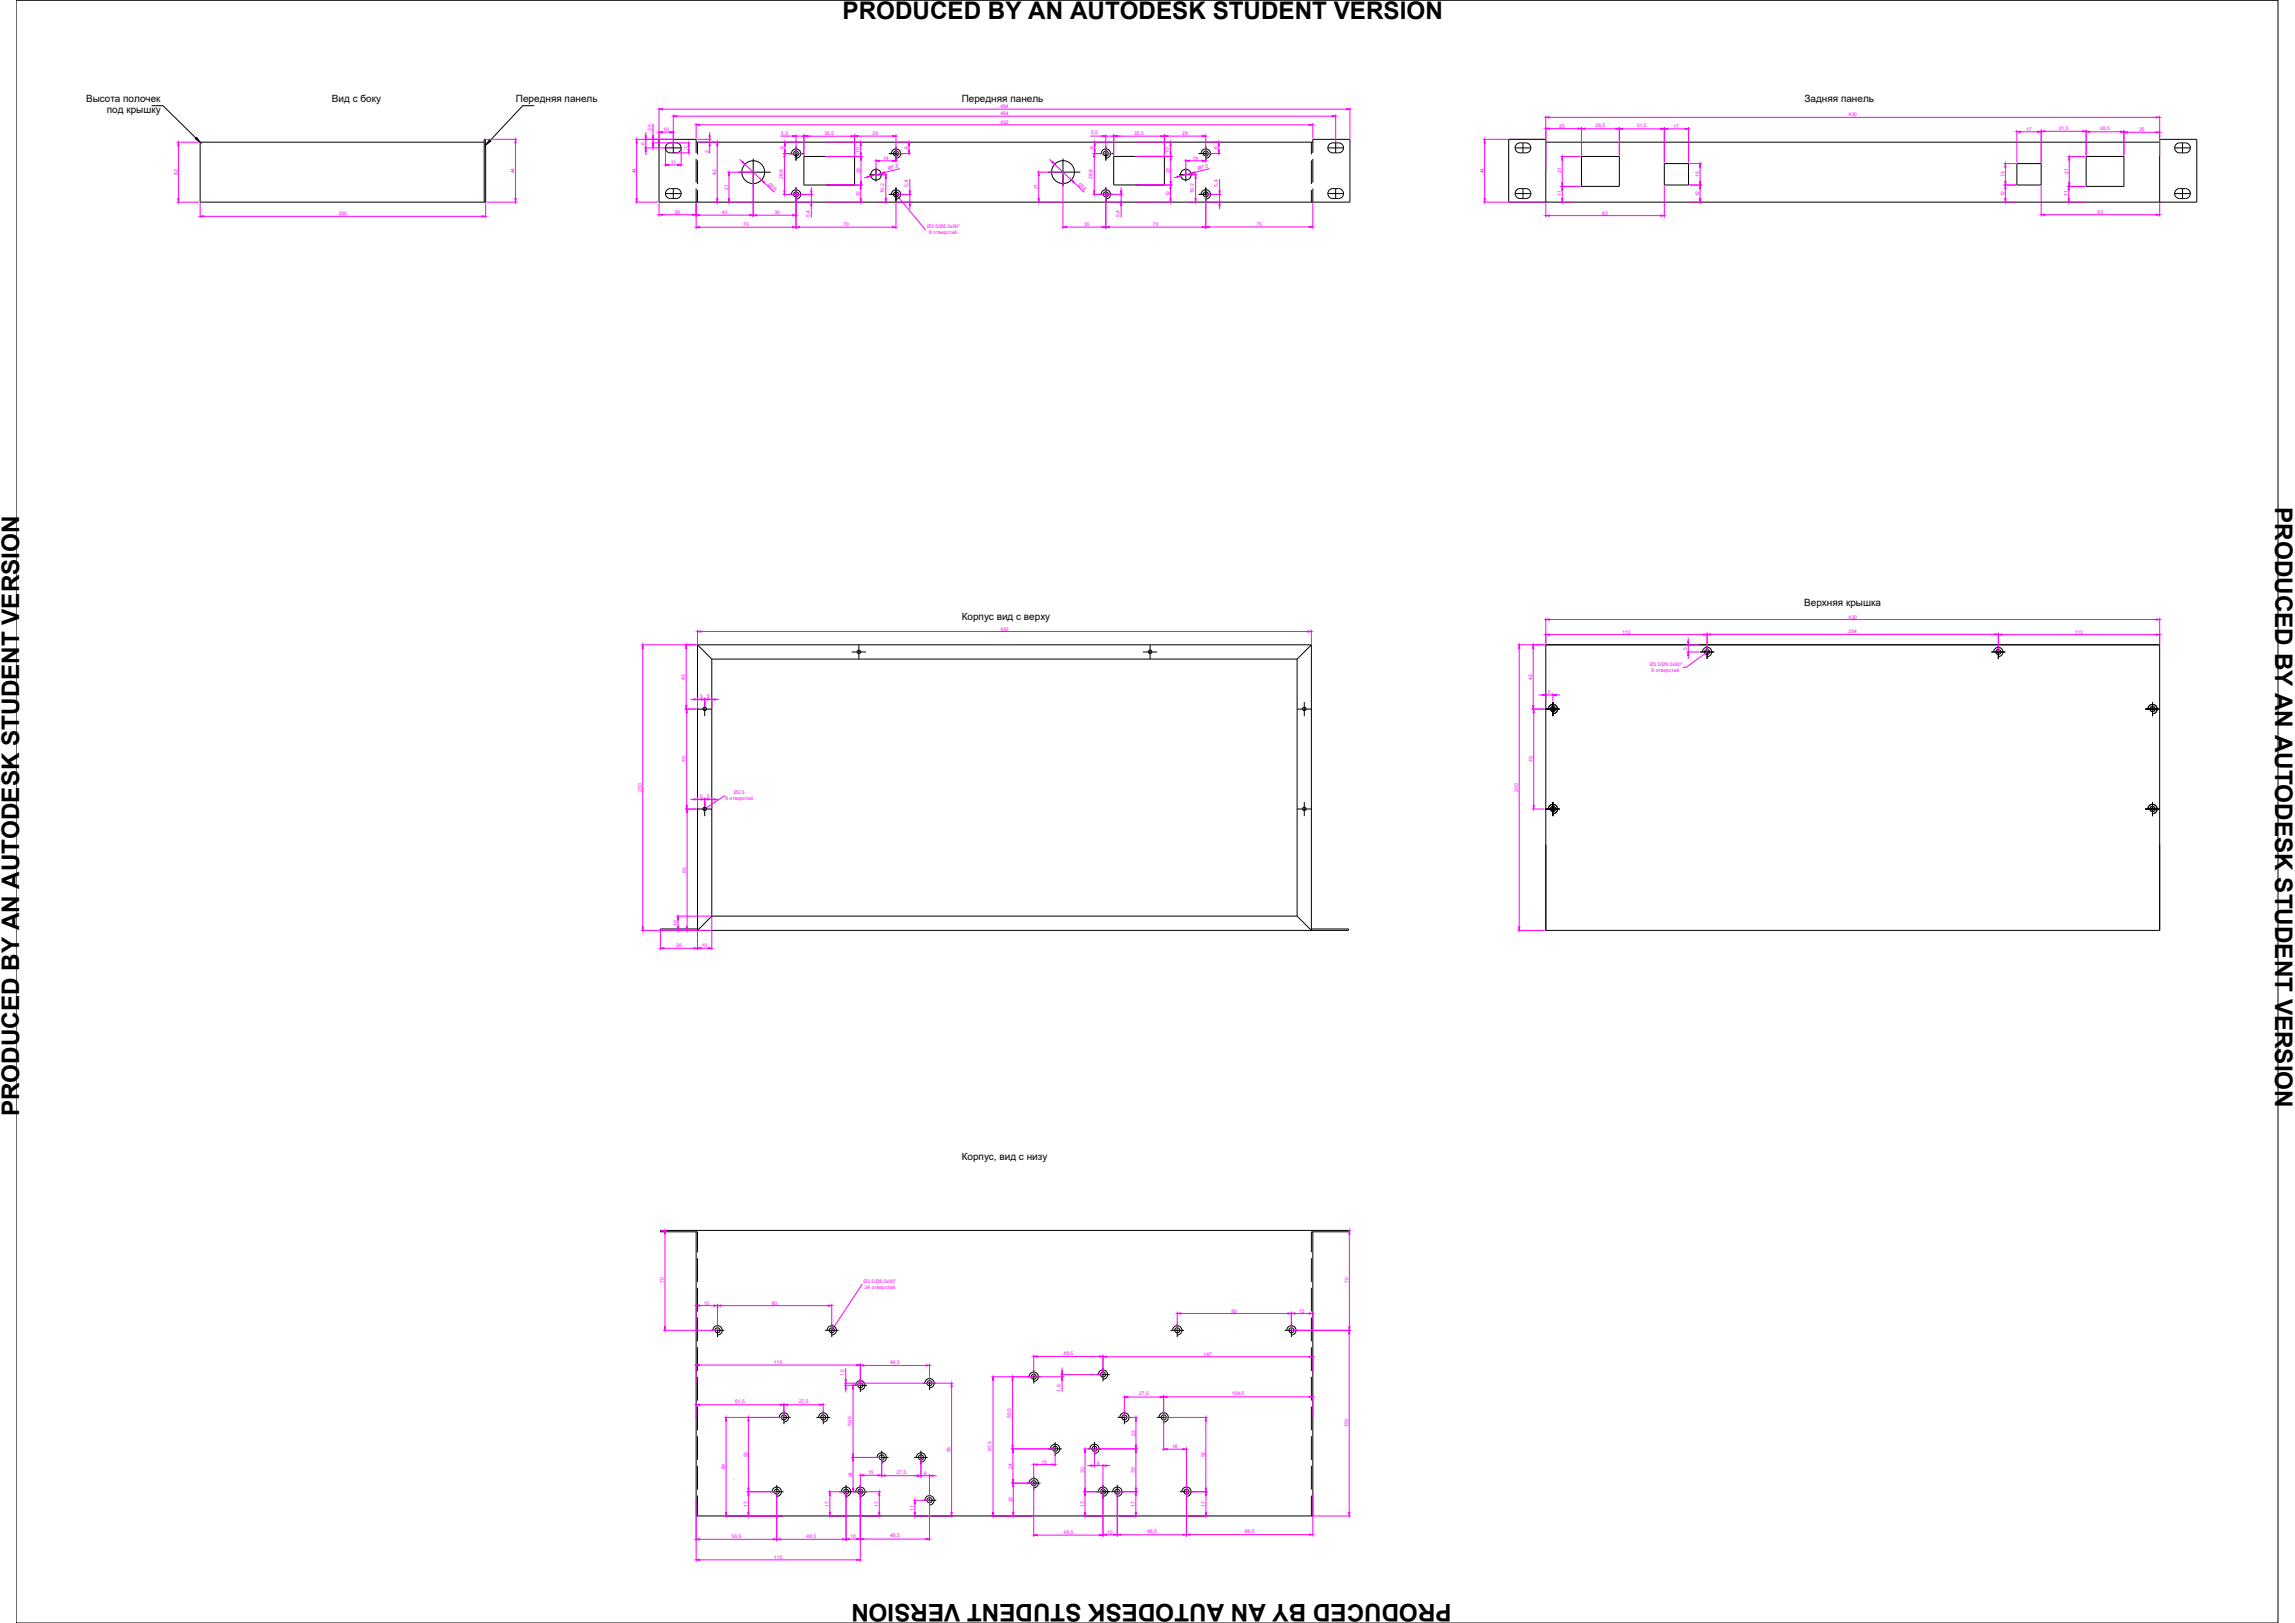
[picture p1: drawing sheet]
<svg xmlns="http://www.w3.org/2000/svg" width="420mm" height="297mm" viewBox="0 0 420 297" stroke-linecap="round" stroke-linejoin="round" font-family="sans-serif">
<defs><g id="words">
<g font-size="4.4">
<text x="154.3" y="3.5">PRODUCED BY AN AUTODESK STUDENT VERSION</text>
<text x="416.5" y="92.8" transform="rotate(90 416.5 92.8)">PRODUCED BY AN AUTODESK STUDENT VERSION</text>
<text x="3.5" y="204.3" transform="rotate(-90 3.5 204.3)">PRODUCED BY AN AUTODESK STUDENT VERSION</text>
<text x="265.7" y="293.6" transform="rotate(-180 265.7 293.6)">PRODUCED BY AN AUTODESK STUDENT VERSION</text>
</g>
<g font-size="1.8">
<text x="15.7" y="18.6">Высота полочек</text>
<text x="19.6" y="20.8">под крышку</text>
<text x="60.8" y="18.6">Вид с боку</text>
<text x="94.5" y="18.6">Передняя панель</text>
<text x="176.1" y="18.6">Передняя панель</text>
<text x="330.4" y="18.6">Задняя панель</text>
<text x="176.1" y="113.4">Корпус вид с верху</text>
<text x="330.3" y="111">Верхняя крышка</text>
<text x="176.1" y="212.2">Корпус, вид с низу</text>
</g>
<g font-size=".9" fill="#f0f">
<text x="183.1" y="21.1">464</text>
<text x="183.2" y="19.8">484</text>
<text x="183.2" y="22.7">432</text>
<text x="285.4" y="23.4">25</text>
<text x="292.1" y="23.3">26,5</text>
<text x="299.7" y="23.3">31,5</text>
<text x="306.4" y="23.4">17</text>
<text x="338.4" y="21.3">430</text>
<text x="370.9" y="24">17</text>
<text x="376.9" y="23.7">31,5</text>
<text x="384.5" y="23.8">26,5</text>
<text x="118.1" y="26.5" transform="rotate(-90 118.1 26.5)">6</text>
<text x="119.3" y="24.1" transform="rotate(-90 119.3 24.1)">2,5</text>
<text x="121.4" y="24">10</text>
<text x="125.9" y="27.3" transform="rotate(-90 125.9 27.3)">7</text>
<text x="129.8" y="27.9" transform="rotate(-90 129.8 27.9)">2</text>
<text x="143" y="24.6">5,5</text>
<text x="143.5" y="27.3" transform="rotate(-90 143.5 27.3)">8</text>
<text x="150.9" y="24.6">35,5</text>
<text x="157.4" y="28" transform="rotate(-90 157.4 28)">10</text>
<text x="159.7" y="24.7">29</text>
<text x="161.7" y="29.3">14</text>
<text x="166.2" y="27.3" transform="rotate(-90 166.2 27.3)">8</text>
<text x="199.7" y="24.6">5,5</text>
<text x="200.2" y="27.3" transform="rotate(-90 200.2 27.3)">8</text>
<text x="207.6" y="24.6">35,5</text>
<text x="214.1" y="28" transform="rotate(-90 214.1 28)">10</text>
<text x="216.5" y="24.7">29</text>
<text x="218.4" y="29.3">14</text>
<text x="223" y="27.3" transform="rotate(-90 223 27.3)">8</text>
<text x="391.6" y="24">25</text>
<text x="32.5" y="32" transform="rotate(-90 32.5 32)">42</text>
<text x="94.2" y="31.7" transform="rotate(-90 94.2 31.7)">44</text>
<text x="116.4" y="31.7" transform="rotate(-90 116.4 31.7)">44</text>
<text x="122.8" y="30">11</text>
<text x="131.1" y="32" transform="rotate(-90 131.1 32)">42</text>
<text x="133.3" y="34.7" transform="rotate(-90 133.3 34.7)">21</text>
<text x="140.6" y="33.8" transform="rotate(44 140.6 33.8)">Ø16</text>
<text x="143.3" y="32.7" transform="rotate(-90 143.3 32.7)">28,6</text>
<text x="157.4" y="36" transform="rotate(-90 157.4 36)">12</text>
<text x="157.4" y="31.7" transform="rotate(-90 157.4 31.7)">20</text>
<text x="161.9" y="35.4" transform="rotate(-90 161.9 35.4)">19,2</text>
<text x="162.6" y="31.1" transform="rotate(-14 162.6 31.1)">Ø7,5</text>
<text x="166.3" y="34.1" transform="rotate(-90 166.3 34.1)">5,4</text>
<text x="190" y="34.7" transform="rotate(-90 190 34.7)">21</text>
<text x="197.3" y="33.8" transform="rotate(44 197.3 33.8)">Ø16</text>
<text x="200" y="32.7" transform="rotate(-90 200 32.7)">28,6</text>
<text x="214.1" y="36" transform="rotate(-90 214.1 36)">12</text>
<text x="214.2" y="31.7" transform="rotate(-90 214.2 31.7)">20</text>
<text x="218.6" y="35.4" transform="rotate(-90 218.6 35.4)">19,2</text>
<text x="219.4" y="31.1" transform="rotate(-14 219.4 31.1)">Ø7,5</text>
<text x="223" y="34.1" transform="rotate(-90 223 34.1)">5,4</text>
<text x="271.6" y="31.7" transform="rotate(-90 271.6 31.7)">44</text>
<text x="285.8" y="35.9" transform="rotate(-90 285.8 35.9)">11</text>
<text x="285.8" y="31.7" transform="rotate(-90 285.8 31.7)">21</text>
<text x="311.1" y="32.4" transform="rotate(-90 311.1 32.4)">15</text>
<text x="311.1" y="36" transform="rotate(-90 311.1 36)">12</text>
<text x="367" y="32.4" transform="rotate(-90 367 32.4)">15</text>
<text x="367" y="36" transform="rotate(-90 367 36)">12</text>
<text x="378.6" y="35.9" transform="rotate(-90 378.6 35.9)">11</text>
<text x="378.7" y="31.8" transform="rotate(-90 378.7 31.8)">21</text>
<text x="62" y="39.4">200</text>
<text x="123.5" y="39.1">26</text>
<text x="132.2" y="39.2">40</text>
<text x="136.1" y="41.4">70</text>
<text x="141.8" y="39.2">30</text>
<text x="148.2" y="39.7" transform="rotate(-90 148.2 39.7)">5,4</text>
<text x="154.4" y="41.4">70</text>
<text x="169.8" y="41.8">Ø3.5/Ø6.5x90°</text>
<text x="198.5" y="41.4">30</text>
<text x="205" y="39.7" transform="rotate(-90 205 39.7)">5,4</text>
<text x="211.1" y="41.4">70</text>
<text x="230" y="41.4">75</text>
<text x="293.3" y="39.3">83</text>
<text x="384" y="39.1">83</text>
<text x="170.1" y="42.9">8 отверстий</text>
<text x="338.4" y="113.2">430</text>
<text x="183.1" y="115.4">430</text>
<text x="297" y="116">113</text>
<text x="308.9" y="118.9" transform="rotate(-90 308.9 118.9)">5</text>
<text x="338.4" y="115.9">204</text>
<text x="379.8" y="116">113</text>
<text x="125.5" y="124.4" transform="rotate(-90 125.5 124.4)">45</text>
<text x="280.5" y="124.4" transform="rotate(-90 280.5 124.4)">45</text>
<text x="302" y="121.8">Ø3.5/Ø6.5x90°</text>
<text x="302.4" y="122.9">6 отверстий</text>
<text x="128.1" y="127.8">5</text>
<text x="129.4" y="127.8">5</text>
<text x="283.4" y="127">5</text>
<text x="125.6" y="139.4" transform="rotate(-90 125.6 139.4)">70</text>
<text x="280.6" y="139.4" transform="rotate(-90 280.6 139.4)">70</text>
<text x="117.5" y="144.9" transform="rotate(-90 117.5 144.9)">200</text>
<text x="128.1" y="146.1">5</text>
<text x="129.4" y="146.1">5</text>
<text x="132.8" y="146.5">6 отверстий</text>
<text x="134.4" y="145.4">Ø2,5</text>
<text x="278" y="144.9" transform="rotate(-90 278 144.9)">200</text>
<text x="125.6" y="159.7" transform="rotate(-90 125.6 159.7)">85</text>
<text x="123.8" y="173.4">26</text>
<text x="124" y="169.5" transform="rotate(-90 124 169.5)">10</text>
<text x="128.5" y="173.4">10</text>
<text x="121.6" y="234.8" transform="rotate(-90 121.6 234.8)">70</text>
<text x="128.9" y="238.8">15</text>
<text x="141.3" y="238.8">80</text>
<text x="158.1" y="234.7">Ø3.5/Ø6.5x90°</text>
<text x="158.3" y="235.8">24 отверстий</text>
<text x="246.9" y="234.8" transform="rotate(-90 246.9 234.8)">70</text>
<text x="225.5" y="240.2">80</text>
<text x="237.8" y="240.2">15</text>
<text x="141.7" y="249.7">115</text>
<text x="154.5" y="251.8" transform="rotate(-90 154.5 251.8)">1,5</text>
<text x="163" y="249.6">48,5</text>
<text x="194.7" y="248">48,5</text>
<text x="220.3" y="248.2">147</text>
<text x="134.6" y="256.8">61,5</text>
<text x="146.2" y="256.8">27,5</text>
<text x="194.1" y="254.7" transform="rotate(-90 194.1 254.7)">1,5</text>
<text x="208.6" y="255.4">27,5</text>
<text x="225.5" y="255.4">104,5</text>
<text x="155.9" y="261" transform="rotate(-90 155.9 261)">50,5</text>
<text x="185.1" y="259.5" transform="rotate(-90 185.1 259.5)">50,5</text>
<text x="207.8" y="262.8" transform="rotate(-90 207.8 262.8)">22</text>
<text x="246.8" y="261.3" transform="rotate(-90 246.8 261.3)">130</text>
<text x="132.8" y="268.9" transform="rotate(-90 132.8 268.9)">69</text>
<text x="136.8" y="266.7" transform="rotate(-90 136.8 266.7)">52</text>
<text x="158.9" y="269.8">15</text>
<text x="164.1" y="269.8">27,5</text>
<text x="169.1" y="269.9">6</text>
<text x="174" y="265.8" transform="rotate(-90 174 265.8)">93</text>
<text x="181.5" y="265.6" transform="rotate(-90 181.5 265.6)">97,5</text>
<text x="185.3" y="268.8" transform="rotate(-90 185.3 268.8)">24</text>
<text x="190.7" y="267.9">15</text>
<text x="198.5" y="269.6" transform="rotate(-90 198.5 269.6)">30</text>
<text x="200.9" y="268.1">6</text>
<text x="207.8" y="269.6" transform="rotate(-90 207.8 269.6)">30</text>
<text x="214.6" y="265.1">16</text>
<text x="220.6" y="266.7" transform="rotate(-90 220.6 266.7)">52</text>
<text x="136.8" y="275.8" transform="rotate(-90 136.8 275.8)">17</text>
<text x="151.8" y="275.8" transform="rotate(-90 151.8 275.8)">17</text>
<text x="156" y="270.4" transform="rotate(-90 156 270.4)">24</text>
<text x="160.8" y="275.8" transform="rotate(-90 160.8 275.8)">17</text>
<text x="185.3" y="275" transform="rotate(-90 185.3 275)">23</text>
<text x="198.5" y="275.8" transform="rotate(-90 198.5 275.8)">17</text>
<text x="207.8" y="275.8" transform="rotate(-90 207.8 275.8)">17</text>
<text x="220.6" y="275.8" transform="rotate(-90 220.6 275.8)">17</text>
<text x="133.9" y="281.4">56,5</text>
<text x="147.7" y="281.4">48,5</text>
<text x="155.7" y="281.5">10</text>
<text x="163" y="281.4">48,5</text>
<text x="167.3" y="276.5" transform="rotate(-90 167.3 276.5)">11</text>
<text x="194.7" y="280.7">48,5</text>
<text x="202.7" y="280.7">10</text>
<text x="210" y="280.6">48,5</text>
<text x="227.9" y="280.6">88,5</text>
<text x="141.7" y="285.3">115</text>
</g>
</g></defs>
<!-- layer: 0 -->
<g fill="none" stroke="#000" stroke-width=".18">
<path d="M2.9 .1h414.1v296.9h-414.1zM27.7 19.3h2.1l6.1 6M97.8 19.3h-2.1l-6 6.4M88.6 26h-52v11h52.3v-11.5h-.3v11.5M121.8 27.1h2.9M121.8 35.4h2.9M122.1 26.4a1.89 1.89 0 0 1 2.5 .3 .92 .92 0 0 1-.8 1.3h-1.1a.92 .92 0 0 1-.8-.6 .92 .92 0 0 1 .2-1zM122.1 34.8a1.89 1.89 0 0 1 2.5 .3 .92 .92 0 0 1-.8 1.2h-1.1a.92 .92 0 0 1-.8-.5 .92 .92 0 0 1 .2-1zM123.3 26.1v1.9M123.3 34.5v1.8M127.4 28v-2.5h-6.8v11.5h126.5v-11.5h-6.8v2.5M127.4 26h112.9"/>
<path d="M127.4 29.1v4.3M127.4 34.5v2.5M127.7 26v2.3M127.7 29.3v4.4M127.7 34.8v2.2M135.1 31.5h6M137.9 29v5.1M144.4 28.1h2.6M144.4 35.6h2.6M144.9 28.1a.85 .85 0 0 1 .8-.8 .85 .85 0 0 1 .9 .8 .85 .85 0 0 1-.9 .9M144.9 35.6a.85 .85 0 0 1 .8-.9 .85 .85 0 0 1 .9 .9 .85 .85 0 0 1-.9 .8M145.7 26.8v2.6"/>
<path d="M145.7 34.3v2.6M147.2 28.6h9.3v5.3h-9.3zM159.1 32h2.5M160.4 30.7v2.5M162.7 28.1h2.6M162.7 35.6h2.6M163.2 28.1a.85 .85 0 0 1 .8-.8 .85 .85 0 0 1 .9 .8 .85 .85 0 0 1-.9 .9M163.2 35.6a.85 .85 0 0 1 .8-.9 .85 .85 0 0 1 .9 .9 .85 .85 0 0 1-.9 .8M164 26.8v2.6M164 34.3v2.6M191.8 31.5h6M194.6 29v5.1"/>
<path d="M201.1 28.1h2.7M201.1 35.6h2.7M201.6 28.1a.85 .85 0 0 1 .9-.9 .85 .85 0 0 1 .8 .9 .85 .85 0 0 1-.8 .9M201.6 35.6a.85 .85 0 0 1 .9-.9 .85 .85 0 0 1 .8 .9 .85 .85 0 0 1-.8 .8M202.4 26.8v2.6M202.4 34.3v2.6M203.9 28.6h9.3v5.3h-9.3zM215.8 32h2.5M217.1 30.7v2.5M219.4 28.1h2.6M219.4 35.6h2.6M219.9 28.1a.85 .85 0 0 1 .9-.9 .85 .85 0 0 1 .8 .9 .85 .85 0 0 1-.8 .9"/>
<path d="M219.9 35.6a.85 .85 0 0 1 .9-.9 .85 .85 0 0 1 .8 .9 .85 .85 0 0 1-.8 .8M220.7 26.8v2.6M220.7 34.3v2.6M240.1 26v2.3M240.1 29.3v4.4M240.1 34.8v2.2M240.3 29.1v4.3M240.3 34.5v2.5M243.1 27.1h2.9M243.1 35.4h2.9M243.4 26.4a1.88 1.88 0 0 1 2.5 .3 .92 .92 0 0 1-.9 1.3h-1a.92 .92 0 0 1-.8-.6 .92 .92 0 0 1 .2-1zM243.4 34.8a1.88 1.88 0 0 1 2.5 .3 .92 .92 0 0 1-.9 1.2h-1a.92 .92 0 0 1-.8-.5 .92 .92 0 0 1 .2-1z"/>
<path d="M244.5 26.1v1.9M244.5 34.5v1.8M277.4 27.1h2.9M277.4 35.4h2.9M277.6 26.4a1.89 1.89 0 0 1 2.6 .3 .92 .92 0 0 1-.9 1.3h-1a.92 .92 0 0 1-.9-.6 .92 .92 0 0 1 .2-1zM277.6 34.8a1.89 1.89 0 0 1 2.6 .3 .92 .92 0 0 1-.9 1.2h-1a.92 .92 0 0 1-.9-.5 .92 .92 0 0 1 .2-1zM278.8 26.1v1.9M278.8 34.5v1.8M283 37v-11.5h-6.8v11.5h126v-11.5h-6.8v11.5M283 26h112.4M289.5 28.6h7v5.5h-7zM304.7 29.9h4.4v4h-4.4z"/>
<path d="M369.2 29.9h4.5v4h-4.5zM381.9 28.6h6.9v5.5h-6.9zM398.1 27.1h2.9M398.1 35.4h2.9M399 26.1h1.1a.92 .92 0 0 1 .9 1 .92 .92 0 0 1-.9 .9h-1.1M399 34.5h1.1a.92 .92 0 0 1 .9 .9 .92 .92 0 0 1-.9 .9h-1.1M399 26.1a.92 .92 0 0 0-.9 1 .92 .92 0 0 0 .9 .9M399 34.5a.92 .92 0 0 0-.9 .9 .92 .92 0 0 0 .9 .9M399.6 26.1v1.9M399.6 34.5v1.8M127.7 118h112.4M127.7 118v52.3l2.6-2.6"/>
<path d="M127.7 118l2.6 2.6M155.9 119.3h2.6M157.2 118v2.6M209.2 119.3h2.7M210.6 118v2.6M240.1 118v52.3l-2.6-2.6M240.1 118l-2.6 2.6M283 118h112.4v52.3h-112.4zM311.2 119.3h2.6M311.7 119.3a.85 .85 0 0 1 .8-.8 .85 .85 0 0 1 .9 .8 .85 .85 0 0 1-.9 .9M312.5 118v2.6M364.5 119.3h2.7"/>
<path d="M365 119.3a.85 .85 0 0 1 .8-.8 .85 .85 0 0 1 .9 .8 .85 .85 0 0 1-.9 .9M365.8 118v2.6M127.7 129.8h2.6M129 128.5v2.6M130.3 120.6h107.2M130.3 120.6v47.1M237.5 120.6v47.1M237.5 129.8h2.6M238.8 128.5v2.6M282.9 129.8h2.6M283.5 129.8a.85 .85 0 0 1 .8-.9 .85 .85 0 0 1 .9 .9 .85 .85 0 0 1-.9 .8M284.3 128.5v2.6"/>
<path d="M392.7 129.8h2.6M393.2 129.8a.85 .85 0 0 1 .9-.9 .85 .85 0 0 1 .8 .9 .85 .85 0 0 1-.8 .8M394.1 128.5v2.6M127.7 148.1h2.6M129 146.8v2.6M237.5 148.1h2.6M238.8 146.8v2.6M282.9 148.1h2.6M283.5 148.1a.85 .85 0 0 1 .8-.9 .85 .85 0 0 1 .9 .9 .85 .85 0 0 1-.9 .8M284.3 146.8v2.6M392.7 148.1h2.6M393.2 148.1a.85 .85 0 0 1 .9-.9 .85 .85 0 0 1 .8 .9 .85 .85 0 0 1-.8 .8"/>
<path d="M394.1 146.8v2.6M127.7 170h-6.8v.3M130.3 167.7h107.2M240.1 170h6.8v.3h-125.7M127.4 225.4v52h112.9v-52M127.7 229.2v-3.8h-6.8v-.2h126v.2h-6.8v3.8M127.7 230.3v4.3M127.7 235.7v4.3M240.1 230.3v4.3M240.1 235.7v4.3M127.7 241.1v4.4M127.7 246.6v4.3"/>
<path d="M127.7 252v4.3M127.7 257.4v4.4M130.1 243.5h2.5M130.5 243.5a.85 .85 0 0 1 .9-.9 .85 .85 0 0 1 .8 .9 .85 .85 0 0 1-.8 .8M131.4 242.2v2.5M142.3 259.4h2.5M142.7 259.4a.85 .85 0 0 1 .8-.8 .85 .85 0 0 1 .9 .8 .85 .85 0 0 1-.9 .9M143.5 258.2v2.5M149.5 259.4h2.4M149.9 259.4a.85 .85 0 0 1 .8-.8 .85 .85 0 0 1 .9 .8 .85 .85 0 0 1-.9 .9M150.7 258.2v2.5M151 243.5h2.5"/>
<path d="M151.4 243.5a.85 .85 0 0 1 .9-.9 .85 .85 0 0 1 .8 .9 .85 .85 0 0 1-.8 .8M152.3 242.2v2.5M156.3 253.5h2.4M156.7 253.5a.85 .85 0 0 1 .8-.8 .85 .85 0 0 1 .9 .8 .85 .85 0 0 1-.9 .9M157.5 252.3v2.5M168.9 253.1h2.5M169.3 253.1a.85 .85 0 0 1 .9-.8 .85 .85 0 0 1 .8 .8 .85 .85 0 0 1-.8 .9M170.2 251.9v2.5M188 252h2.5M188.4 252a.85 .85 0 0 1 .9-.9 .85 .85 0 0 1 .8 .9 .85 .85 0 0 1-.8 .8M189.3 250.7v2.5M200.7 251.6h2.5"/>
<path d="M201.1 251.6a.85 .85 0 0 1 .8-.9 .85 .85 0 0 1 .9 .9 .85 .85 0 0 1-.9 .8M201.9 250.3v2.5M204.6 259.4h2.5M205 259.4a.85 .85 0 0 1 .9-.8 .85 .85 0 0 1 .8 .8 .85 .85 0 0 1-.8 .9M205.8 258.2v2.5M211.8 259.4h2.5M212.2 259.4a.85 .85 0 0 1 .8-.8 .85 .85 0 0 1 .9 .8 .85 .85 0 0 1-.9 .9M213 258.2v2.5M214.3 243.5h2.5M214.7 243.5a.85 .85 0 0 1 .8-.9 .85 .85 0 0 1 .9 .9 .85 .85 0 0 1-.9 .8M215.5 242.2v2.5M235.2 243.5h2.5"/>
<path d="M235.6 243.5a.85 .85 0 0 1 .8-.9 .85 .85 0 0 1 .9 .9 .85 .85 0 0 1-.9 .8M236.4 242.2v2.5M240.1 241.1v4.4M240.1 246.6v4.3M240.1 252v4.3M240.1 257.4v4.4M127.7 262.9v4.3M127.7 268.3v4.3M127.7 273.7v3.7M141 273h2.4M141.4 273a.85 .85 0 0 1 .8-.8 .85 .85 0 0 1 .9 .8 .85 .85 0 0 1-.9 .9M142.2 271.8v2.5"/>
<path d="M153.6 273h2.5M154 273a.85 .85 0 0 1 .9-.8 .85 .85 0 0 1 .8 .8 .85 .85 0 0 1-.8 .9M154.9 271.8v2.5M156.3 273h2.4M156.7 273a.85 .85 0 0 1 .8-.8 .85 .85 0 0 1 .9 .8 .85 .85 0 0 1-.9 .9M157.5 271.8v2.5M160.2 266.7h2.5M160.6 266.7a.85 .85 0 0 1 .8-.8 .85 .85 0 0 1 .9 .8 .85 .85 0 0 1-.9 .9M161.4 265.5v2.5M167.4 266.7h2.4M167.8 266.7a.85 .85 0 0 1 .8-.8 .85 .85 0 0 1 .9 .8 .85 .85 0 0 1-.9 .9M168.6 265.5v2.5"/>
<path d="M168.9 274.6h2.5M169.3 274.6a.85 .85 0 0 1 .9-.9 .85 .85 0 0 1 .8 .9 .85 .85 0 0 1-.8 .8M170.2 273.3v2.5M188 271.4h2.5M188.4 271.4a.85 .85 0 0 1 .9-.8 .85 .85 0 0 1 .8 .8 .85 .85 0 0 1-.8 .9M189.3 270.2v2.5M191.9 265.2h2.5M192.3 265.2a.85 .85 0 0 1 .9-.9 .85 .85 0 0 1 .8 .9 .85 .85 0 0 1-.8 .8M193.2 263.9v2.5M199.1 265.2h2.5M199.5 265.2a.85 .85 0 0 1 .9-.9 .85 .85 0 0 1 .8 .9 .85 .85 0 0 1-.8 .8M200.4 263.9v2.5"/>
<path d="M200.7 273h2.5M201.1 273a.85 .85 0 0 1 .8-.8 .85 .85 0 0 1 .9 .8 .85 .85 0 0 1-.9 .9M201.9 271.8v2.5M203.3 273h2.5M203.7 273a.85 .85 0 0 1 .8-.8 .85 .85 0 0 1 .9 .8 .85 .85 0 0 1-.9 .9M204.5 271.8v2.5M216 273h2.5M216.4 273a.85 .85 0 0 1 .8-.8 .85 .85 0 0 1 .9 .8 .85 .85 0 0 1-.9 .9M217.2 271.8v2.5M240.1 262.9v4.3M240.1 268.3v4.3M240.1 273.7v3.7"/>
<circle cx="137.9" cy="31.5" r="2.09"/>
<circle cx="145.7" cy="28.1" r=".46"/>
<circle cx="145.7" cy="35.6" r=".46"/>
<circle cx="160.4" cy="32" r=".98"/>
<circle cx="164" cy="35.6" r=".46"/>
<circle cx="164" cy="28.1" r=".46"/>
<circle cx="194.6" cy="31.5" r="2.09"/>
<circle cx="202.5" cy="35.6" r=".46"/>
<circle cx="202.5" cy="28.1" r=".46"/>
<circle cx="217.1" cy="32" r=".98"/>
<circle cx="220.8" cy="28.1" r=".46"/>
<circle cx="220.8" cy="35.6" r=".46"/>
<circle cx="157.2" cy="119.3" r=".32"/>
<circle cx="210.6" cy="119.3" r=".32"/>
<circle cx="312.5" cy="119.3" r=".46"/>
<circle cx="365.8" cy="119.3" r=".46"/>
<circle cx="129" cy="129.7" r=".32"/>
<circle cx="238.8" cy="129.7" r=".32"/>
<circle cx="284.3" cy="129.8" r=".46"/>
<circle cx="394.1" cy="129.8" r=".46"/>
<circle cx="129" cy="148" r=".32"/>
<circle cx="238.8" cy="148" r=".32"/>
<circle cx="284.3" cy="148.1" r=".46"/>
<circle cx="394.1" cy="148.1" r=".46"/>
<circle cx="131.4" cy="243.5" r=".46"/>
<circle cx="143.5" cy="259.4" r=".46"/>
<circle cx="150.7" cy="259.4" r=".46"/>
<circle cx="152.3" cy="243.5" r=".46"/>
<circle cx="157.5" cy="253.5" r=".46"/>
<circle cx="170.2" cy="253.1" r=".46"/>
<circle cx="189.3" cy="252" r=".46"/>
<circle cx="201.9" cy="251.6" r=".46"/>
<circle cx="205.9" cy="259.4" r=".46"/>
<circle cx="213" cy="259.4" r=".46"/>
<circle cx="215.5" cy="243.5" r=".46"/>
<circle cx="236.4" cy="243.5" r=".46"/>
<circle cx="142.2" cy="273" r=".46"/>
<circle cx="154.9" cy="273" r=".46"/>
<circle cx="157.5" cy="273" r=".46"/>
<circle cx="161.4" cy="266.7" r=".46"/>
<circle cx="168.6" cy="266.7" r=".46"/>
<circle cx="170.2" cy="274.6" r=".46"/>
<circle cx="189.3" cy="271.4" r=".46"/>
<circle cx="193.2" cy="265.2" r=".46"/>
<circle cx="200.4" cy="265.2" r=".46"/>
<circle cx="201.9" cy="273" r=".46"/>
<circle cx="204.5" cy="273" r=".46"/>
<circle cx="217.2" cy="273" r=".46"/>
</g>
<!-- layer: Dim -->
<g fill="none" stroke="#f0f" stroke-width=".18">
<path d="M120.6 19.7v7.2M121.3 20h125.2M247.1 19.7v5.6M32.3 37h4.2M32.3 26h4.2M32.7 26.7v9.6M36.6 37.2v2.7M37.3 39.6h51M88.9 37.2v2.7M89.1 25.5h5.6M89.1 37h5.6M94.4 26.1v10.2"/>
<path d="M116.2 25.5h6.9M116.2 37h4.3M116.6 26.1v10.2M117.9 27.1h5.2M118.2 24.2v.6M118.2 25.5v1.6M118.2 27.7v.7M119.2 26.1h3.9M119.5 22.7v2.1M119.5 25.5v.6M119.5 26.8v.7M120.6 37.2v2.4"/>
<path d="M121.3 24.2h1.3M121.3 39.3h5.5M121.8 27.2v3.3M122.5 30.2h1.5M123.3 20.9v6M123.4 28h3M123.7 26.1h2.7M123.9 21.3h120M124.7 27.2v3.3M126.1 26.8v.5M127.4 22.5v2.8M127.4 37.2v4.7"/>
<path d="M127.6 25.5h2.6M127.6 26h4M128.1 22.8h111.6M128.1 39.4h9.1M129.9 24.2v.6M129.9 25.5v.5M129.9 26.7v1.4M130.2 37h1.4M131.3 26.7v9.6M133.1 37h4.6M133.1 31.5h4.6M133.5 32.2v4.1"/>
<path d="M135.4 29.2l.5 .4M136.4 30.1l3 2.9M137.9 31.7v8M138.5 39.4h6.6M139.9 33.4l1.9 1.8M142.9 24.9h2.2M143.3 35.6h2.3M143.3 28.1h3.6M143.4 26h3.5M143.6 28.8v6.1M143.7 26.7v.8M145.7 24.6v3.3"/>
<path d="M145.7 34.6v7.3M145.7 24.9h1.5M145.9 37h3M145.9 35.6h3M147.2 24.6v3.9M147.8 24.9h8M147.8 24.9h.7M148.5 34.3v.6M148.5 35.6v1.4M148.5 37.7v2.1M151.1 37h6.8M151.1 26h6.8"/>
<path d="M151.1 33.9h6.8M151.1 28.6h6.8M156.5 24.6v3.9M157.1 24.9h6.3M157.6 26.7v1.3M157.6 34.5v1.8M157.6 29.3v3.9M158.8 32.4l-.6 .1M160.4 29.1v2.7M160.5 37h2M160.5 32h2M161 29.4h2.4"/>
<path d="M161.3 31.7l-1.9 .5M162.2 32.6v3.7M164 35.6h.1M164 24.6v3.3M164 28.3v1.5M164 35.5v.1M164 35.7v6.2M164.2 37h2.7M164.2 26h2.6M164.2 35.6h2.7M164.2 28.1h2.6M164.3 35.9l5.2 6.2"/>
<path d="M164.8 30.9l-2.8 .7M166.4 26.7v.8M166.6 32.8v2.1M166.6 35.6v1.4M166.6 37.7v.6M189.8 37h4.6M189.8 31.5h4.6M190.2 32.1v4.2M192.2 29.2l.4 .4M193.1 30.1l3 2.8M194.6 32v9.9M196.6 33.4l1.9 1.8"/>
<path d="M199.6 24.9h2.2M200 35.6h2.3M200 28.1h3.6M200.1 26h3.5M200.3 28.8v6.1M200.4 26.7v.7M202.4 24.9h1.5M202.4 24.6v3.3M202.4 34.6v7.3M202.6 37h3M202.6 35.6h3M203.9 24.6v3.9"/>
<path d="M204.5 24.9h8M205.3 34.3v.6M205.3 35.6v1.4M205.3 37.6v2.2M207.8 37h6.8M207.8 33.9h6.9M207.8 28.6h6.9M207.8 26h6.8M213.2 24.6v3.9M213.8 24.9h6.3M214.3 34.5v1.8M214.3 26.7v1.3"/>
<path d="M214.3 29.3v3.9M215.5 32.4l-.6 .1M217.1 29.1v2.7M217.2 37h2M217.2 32h2M217.7 29.4h2.4M218 31.7l-1.9 .5M218.9 32.6v3.7M220.7 24.6v3.3M220.7 28.3v1.5M220.7 35.7v6.2M220.9 37h2.7"/>
<path d="M220.9 35.6h2.7M220.9 28.1h2.6M220.9 26h2.6M221.5 30.9l-2.8 .7M223.1 26.7v.7M223.3 32.8v2.1M223.3 35.6v1.4M223.3 37.6v.7M240.3 22.5v2.8M240.3 37.2v4.7M244.5 20.9v6M271.5 25.5h11.3"/>
<path d="M271.5 37h11.3M271.8 26.1v10.2M283 21.2v9.9M283 37.2v2.6M283.7 21.5h111M283.7 23.5h5.2M283.7 39.5h20.3M285.7 37h2.4M285.7 34.1h3.7M285.7 28.6h3.7M286 29.3v4.2M286 34.8v1.5"/>
<path d="M289.5 23.2v5.3M290.2 23.6h5.6M296.5 23.2v5.3M297.1 23.6h6.9M304.7 23.3v6.5M304.7 34v5.8M305.3 23.6h3.2M309.1 23.3v6.5M309.3 37h2.3M309.3 33.9h2.3M309.3 29.9h2.3M311.2 30.6v2.6"/>
<path d="M311.2 34.5v1.8M366.8 37h2.3M366.8 33.9h2.3M366.8 29.9h2.3M367.1 30.6v2.6M367.1 34.5v1.8M369.2 23.8v6M369.9 24.1h3.1M373.7 23.7v6.1M373.7 34v5.6M374.3 39.3h20.4M374.3 24h7"/>
<path d="M378.4 37h3.4M378.4 34.1h3.4M378.5 28.6h3.3M378.7 34.8v1.5M378.8 29.3v4.2M381.9 23.7v4.8M382.6 24.1h5.6M388.8 23.8v4.7M389.5 24.2h5.2M395.4 21.2v7.3M395.4 37.2v2.4M128.1 41.6h17"/>
<path d="M146.4 41.6h17M195.3 41.6h6.5M203.1 41.6h17M221.4 41.5h18.3M117.3 118h10.2M117.7 118.7v50.9M125.6 118.7v10.4M127.7 115.2v2.7M128.4 115.6h111M240.1 115.2v2.7M277.8 118h5M278.1 118.7v50.9"/>
<path d="M280.7 118.7v10.4M283 113.1v4.8M283.7 116.1h28.2M283.7 113.4h111M308.7 119.3h2.4M308.7 118h2.4M309.1 116.7v.7M309.1 118v1.3M309.1 120v.6M312.1 119.6l-3.4 2.5h-.7M312.5 115.8v3.4M312.6 119.3h-.1"/>
<path d="M313.2 116.1h52M365.8 115.8v3.4M366.5 116.2h28.2M395.4 113.1v4.8M125.3 129.8h2.2M125.7 130.4v17M126.4 128h.7M127.7 127.7v1.9M127.7 128h2.6M129 127.7v1.9M130.3 127.7v1.9M131 128h.6"/>
<path d="M280.4 129.8h2.4M280.8 130.4v17M281.7 127.2h.6M283 126.9v1.5M283 127.2h1.3M284.3 126.9v1.5M285 127.2h.6M125.4 148.1h2.1M125.8 148.7v20.9M126.4 146.3h.7M127.7 146v1.9M127.7 146.3h2.6"/>
<path d="M129 146v1.9M129 148h.1M130.3 146v1.9M131 146.3h.6M132.8 145.7h-.2l-3.3 2.1M280.5 148.1h2.3M117.3 170.3h12.9M120.9 170.2v3.7M121.6 173.6h5.5M123.8 167.7h6.4M124.1 168.3v1.3M127.7 170.2v3.7"/>
<path d="M128.4 173.5h1.3M130.3 167.8v6.1M277.8 170.3h5M121.1 225.2h1M121.7 225.8v17M127.4 238.6v4.7M128.1 238.9h2.6M131.4 238.6v4.7M132 239h19.6M152.3 238.6v4.7M157.9 235.1l-5.6 8.3M247 225.8v17"/>
<path d="M247 225.2h.4M121.4 243.5h9.8M127.4 249.5v3.9M127.4 256.8v2.5M128.1 257.1h14.8M128.1 249.8h28.7M132.6 259.4h10.8M143.5 256.8v2.5M144.2 257.1h5.9M150.7 256.8v2.5M154.5 253.5h2.8M154.5 253.1h15.5"/>
<path d="M154.8 250.4v2.1M154.8 253.1v.4M154.8 254.2v.6M156.2 254.2v11.9M157.5 249.5v3.9M158.1 249.9h11.4M170.2 249.6v3.4M170.3 253.1h4.2M174.2 253.8v23M181.5 252h7.6M181.8 252.6v24.2M185.4 252.6v11.9"/>
<path d="M189.3 247.9v3.9M189.4 252h5.4M189.9 248.2h11.4M194.1 251.6h7.7M194.4 250.3v.6M194.4 251.6v.4M194.4 252.6v2.1M201.9 247.9v3.5M202.6 248.3h37.1M205.8 255.4v3.9M206 259.4h2.3M206.5 255.7h5.9"/>
<path d="M213 255.3v4M213 259.6v6M213.2 259.4h7.9M213.7 255.6h26M215.5 240.1v3.2M216.2 240.4h19.6M236.4 240.1v3.2M236.6 243.5h10.8M237.1 240.4h2.6M240.3 240.1v3.2M240.3 248v3.3M240.3 255.3v4"/>
<path d="M247 244.1v32.7M127.4 274.4v11.4M132.6 277.4h10.8M132.9 260.1v16.7M134.2 270.8h.1M136.7 273h5.3M137 260.1v12.3M137 273.7v3.1M142.2 273.2v8.9M151.6 273h3.1M151.6 277.4h3.1M151.9 273.7v3.1"/>
<path d="M154.9 273.2v8.9M155.9 273h1.4M155.9 266.7h5.4M156.2 267.4v5M157.5 269.7v3.1M157.5 273.2v12.6M157.7 273h3.6M157.7 277.4h3.6M158.1 270h2.7M161 273.7v3.1M161.4 266.9v3.5M162.1 270.1h5.8"/>
<path d="M167.2 277.4h2.8M167.2 274.6h2.8M167.5 275.2v1.6M168.6 266.9v3.5M168.6 270.1h1.6M170.2 269.8v4.6M170.2 274.7v7.3M170.3 277.4h4.2M170.8 270.1h.7M181.5 277.4h7.6M185 265.2h8M185.1 271.4h4"/>
<path d="M185.4 265.8v5M185.5 272.1v4.7M189.3 267.7v3.6M189.3 271.6v9.7M189.9 268h2.6M193.2 265.3v3.1M198.3 273h3.5M198.3 277.4h3.5M198.3 265.2h1.9M198.6 273.7v3.1M198.6 265.8v6.6M199.1 268.2h.6"/>
<path d="M200.4 265.3v3.3M200.4 268.2h1.5M200.5 265.2h7.8M201.9 267.9v4.9M201.9 273.2v8.1M202.6 268.2h.6M204.5 273.2v8M204.7 273h3.6M204.7 277.4h3.6M207.9 273.7v3.1M208 265.8v6.6M208 260.1v4.4"/>
<path d="M213.7 265.2h2.9M217.2 264.9v7.9M217.2 273.2v8M217.4 273h3.7M217.4 277.4h3.7M220.8 260.1v12.3M220.8 273.7v3.1M240.3 277.4h7M240.3 273.2v8M128.1 281.7h13.5M128.1 285.5h28.7M142.9 281.7h11.3"/>
<path d="M155.5 281.7h1.3M158.1 281.7h11.4M189.9 281h11.4M202.6 280.9h1.3M205.2 280.9h11.4M217.9 280.9h21.8"/>
</g>
<g fill="#f0f" stroke="#f0f" stroke-width=".18">
<path d="M116.6 25.5l.1 .6h-.3z"/>
<path d="M116.4 36.3h.3l-.1 .7z"/>
<path d="M123.3 21.3l.6-.1v.2z"/>
<path d="M243.9 21.2l.6 .1-.6 .1z"/>
<path d="M283 21.5l.7-.1v.2z"/>
<path d="M394.7 21.4l.7 .1-.7 .1z"/>
<path d="M271.8 25.5l.1 .6h-.2z"/>
<path d="M271.7 36.3h.2l-.1 .7z"/>
<path d="M283 116.1l.7-.1v.3z"/>
<path d="M311.9 116l.6 .1-.6 .2z"/>
<path d="M312.5 116.1l.7-.1v.2z"/>
<path d="M365.2 116l.6 .1-.6 .1z"/>
<path d="M394.7 116l.7 .2-.7 .1z"/>
<path d="M365.8 116.2l.7-.2v.3z"/>
<path d="M283 113.4l.7-.1v.2z"/>
<path d="M394.7 113.3l.7 .1-.7 .1z"/>
<path d="M309.1 119.3l.1 .7h-.2z"/>
<path d="M309 117.4h.2l-.1 .6z"/>
<path d="M278.1 118l.1 .7h-.2z"/>
<path d="M278 169.6h.2l-.1 .7z"/>
<path d="M122.6 24.1l.7 .1-.7 .1z"/>
<path d="M120.6 24.2l.7-.1v.2z"/>
<path d="M118.1 24.8h.2l-.1 .7z"/>
<path d="M118.2 27.1l.1 .6h-.2z"/>
<path d="M121.8 30.2l.7-.1v.2z"/>
<path d="M124 30.1l.7 .1-.7 .1z"/>
<path d="M126.1 26.1l.1 .7h-.2z"/>
<path d="M126 27.3h.2l-.1 .7z"/>
<path d="M127.7 115.6l.7-.1v.2z"/>
<path d="M239.4 115.5l.7 .1-.7 .1z"/>
<path d="M117.7 118l.1 .7h-.2z"/>
<path d="M117.6 169.6h.2l-.1 .7z"/>
<path d="M120.9 173.6l.7-.2v.3z"/>
<path d="M127.1 173.4l.6 .2-.6 .1z"/>
<path d="M127.7 173.5l.7-.1v.2z"/>
<path d="M129.7 173.4l.6 .1-.6 .1z"/>
<path d="M124.1 167.7l.1 .6h-.2z"/>
<path d="M124 169.6h.2l-.1 .7z"/>
<path d="M120.6 20l.7-.1v.2z"/>
<path d="M246.5 19.9l.6 .1-.6 .1z"/>
<path d="M119.5 26.1l.2 .7h-.3z"/>
<path d="M119.4 24.8h.3l-.2 .7z"/>
<path d="M131.3 26l.1 .7h-.2z"/>
<path d="M131.2 36.3h.2l-.1 .7z"/>
<path d="M127.4 22.8l.7-.1v.3z"/>
<path d="M239.7 22.7l.6 .1-.6 .2z"/>
<path d="M120.6 39.3l.7-.1v.2z"/>
<path d="M126.8 39.2l.6 .1-.6 .1z"/>
<path d="M129.8 24.8h.2l-.1 .7z"/>
<path d="M129.9 26l.1 .7h-.2z"/>
<path d="M369.2 24.1l.7-.1v.2z"/>
<path d="M373 24l.7 .1-.7 .1z"/>
<path d="M367 33.2h.3l-.2 .7z"/>
<path d="M367.1 29.9l.2 .7h-.3z"/>
<path d="M367.1 33.9l.2 .6h-.3z"/>
<path d="M367 36.3h.3l-.2 .7z"/>
<path d="M141.6 281.6l.6 .1-.6 .1z"/>
<path d="M127.4 281.7l.7-.1v.2z"/>
<path d="M142.2 281.7l.7-.1v.2z"/>
<path d="M154.2 281.6l.7 .1-.7 .1z"/>
<path d="M143.5 257.1l.7-.1v.2z"/>
<path d="M150.1 257l.6 .1-.6 .1z"/>
<path d="M137 273l.1 .7h-.2z"/>
<path d="M136.9 276.8h.2l-.1 .6z"/>
<path d="M136.9 272.4h.2l-.1 .6z"/>
<path d="M137 259.4l.1 .7h-.2z"/>
<path d="M142.9 257l.6 .1-.6 .1z"/>
<path d="M127.4 257.1l.7-.1v.2z"/>
<path d="M132.9 259.4l.1 .7h-.2z"/>
<path d="M132.8 276.8h.2l-.1 .6z"/>
<path d="M32.7 26l.1 .7h-.3z"/>
<path d="M32.5 36.3h.3l-.1 .7z"/>
<path d="M94.4 25.5l.1 .6h-.2z"/>
<path d="M94.3 36.3h.2l-.1 .7z"/>
<path d="M36.6 39.6l.7-.1v.2z"/>
<path d="M88.3 39.5l.6 .1-.6 .1z"/>
<path d="M128.4 127.9l.6 .1-.6 .1z"/>
<path d="M130.3 128l.7-.1v.2z"/>
<path d="M129 128l.7-.1v.2z"/>
<path d="M127.1 127.9l.6 .1-.6 .1z"/>
<path d="M128.4 146.2l.6 .1-.6 .1z"/>
<path d="M130.3 146.3l.7-.1v.2z"/>
<path d="M129 146.3l.7-.1v.2z"/>
<path d="M127.1 146.2l.6 .1-.6 .1z"/>
<path d="M125.6 147.4h.2l-.1 .7z"/>
<path d="M125.7 129.8l.1 .6h-.2z"/>
<path d="M125.5 129.1h.2l-.1 .7z"/>
<path d="M125.6 118l.1 .7h-.2z"/>
<path d="M280.7 147.4h.2l-.1 .7z"/>
<path d="M280.8 129.8l.1 .6h-.2z"/>
<path d="M280.6 129.1h.2l-.1 .7z"/>
<path d="M280.7 118l.1 .7h-.2z"/>
<path d="M284.3 127.2l.7-.1v.2z"/>
<path d="M282.3 127.1l.7 .1-.7 .1z"/>
<path d="M283 23.5l.7-.1v.3z"/>
<path d="M288.9 23.4l.6 .1-.6 .2z"/>
<path d="M286 34.1l.1 .7h-.2z"/>
<path d="M285.9 36.3h.2l-.1 .7z"/>
<path d="M289.5 23.6l.7-.2v.3z"/>
<path d="M295.8 23.4l.7 .2-.7 .1z"/>
<path d="M285.9 33.5h.2l-.1 .6z"/>
<path d="M286 28.6l.1 .7h-.2z"/>
<path d="M296.5 23.6l.6-.1v.2z"/>
<path d="M304 23.5l.7 .1-.7 .1z"/>
<path d="M373.7 24l.6-.1v.2z"/>
<path d="M381.3 23.9l.6 .1-.6 .1z"/>
<path d="M381.9 24.1l.7-.1v.2z"/>
<path d="M388.2 24l.6 .1-.6 .1z"/>
<path d="M388.8 24.2l.7-.1v.2z"/>
<path d="M394.7 24.1l.7 .1-.7 .1z"/>
<path d="M378.8 28.6l.1 .7h-.2z"/>
<path d="M378.7 33.5h.2l-.1 .6z"/>
<path d="M378.7 34.1l.1 .7h-.2z"/>
<path d="M378.6 36.3h.2l-.1 .7z"/>
<path d="M127.4 39.4l.7-.1v.2z"/>
<path d="M137.2 39.3l.7 .1-.7 .1z"/>
<path d="M133.5 31.5l.1 .7h-.3z"/>
<path d="M133.3 36.3h.3l-.1 .7z"/>
<path d="M135.8 29.7l.2-.2 .4 .6z"/>
<path d="M139.4 33l.6 .3-.2 .2z"/>
<path d="M127.4 41.6l.7-.1v.2z"/>
<path d="M145.1 41.5l.6 .1-.6 .1z"/>
<path d="M137.9 39.4l.6-.1v.2z"/>
<path d="M145.1 39.3l.6 .1-.6 .1z"/>
<path d="M145.7 41.6l.7-.1v.2z"/>
<path d="M163.4 41.5l.6 .1-.6 .1z"/>
<path d="M157.6 33.9l.1 .6h-.2z"/>
<path d="M157.5 36.3h.2l-.1 .7z"/>
<path d="M157.5 28h.2l-.1 .6z"/>
<path d="M157.6 26l.1 .7h-.2z"/>
<path d="M121.6 242.8h.2l-.1 .7z"/>
<path d="M121.7 225.2l.1 .6h-.2z"/>
<path d="M125.8 148.1l.1 .6h-.2z"/>
<path d="M125.7 169.6h.2l-.1 .7z"/>
<path d="M148.4 34.9h.2l-.1 .7z"/>
<path d="M148.5 37l.1 .7h-.2z"/>
<path d="M143.6 27.5h.2l-.1 .6z"/>
<path d="M143.7 26l.1 .7h-.2z"/>
<path d="M157.5 33.2h.2l-.1 .7z"/>
<path d="M157.6 28.6l.1 .7h-.2z"/>
<path d="M147.2 24.9l.6-.1v.2z"/>
<path d="M155.8 24.8l.7 .1-.7 .1z"/>
<path d="M145.1 24.8l.6 .1-.6 .1z"/>
<path d="M156.5 24.9l.6-.1v.2z"/>
<path d="M163.4 24.8l.6 .1-.6 .1z"/>
<path d="M166.3 27.5h.2l-.1 .6z"/>
<path d="M166.4 26l.1 .7h-.2z"/>
<path d="M166.6 37l.1 .7h-.2z"/>
<path d="M166.5 34.9h.2l-.1 .7z"/>
<path d="M143.5 34.9h.2l-.1 .7z"/>
<path d="M143.6 28.1l.1 .7h-.2z"/>
<path d="M162.2 32l.1 .6h-.2z"/>
<path d="M162.1 36.3h.2l-.1 .7z"/>
<path d="M160.4 29.4l.6-.1v.3z"/>
<path d="M163.4 29.3l.6 .1-.6 .2z"/>
<path d="M158.8 32.3l.6-.1-.6 .3z"/>
<path d="M161.3 31.7l.6-.2 .1 .2z"/>
<path d="M190.2 31.5l.1 .6h-.2z"/>
<path d="M190.1 36.3h.2l-.1 .7z"/>
<path d="M192.5 29.7l.2-.2 .4 .6z"/>
<path d="M196.1 32.9l.6 .4-.2 .2z"/>
<path d="M194.6 41.6l.7-.1v.2z"/>
<path d="M201.8 41.5l.6 .1-.6 .1z"/>
<path d="M202.4 41.6l.7-.1v.2z"/>
<path d="M220.1 41.5l.6 .1-.6 .1z"/>
<path d="M214.3 33.9l.1 .6h-.2z"/>
<path d="M214.2 36.3h.2l-.1 .7z"/>
<path d="M214.2 28h.2l-.1 .6z"/>
<path d="M214.3 26l.1 .7h-.2z"/>
<path d="M205.1 34.9h.3l-.1 .7z"/>
<path d="M205.3 37l.1 .6h-.3z"/>
<path d="M200.3 27.4h.2l-.1 .7z"/>
<path d="M200.4 26l.1 .7h-.2z"/>
<path d="M214.2 33.2h.2l-.1 .7z"/>
<path d="M214.3 28.6l.1 .7h-.2z"/>
<path d="M203.9 24.9l.6-.1v.2z"/>
<path d="M212.5 24.8l.7 .1-.7 .1z"/>
<path d="M201.8 24.8l.6 .1-.6 .1z"/>
<path d="M213.2 24.9l.6-.1v.2z"/>
<path d="M220.1 24.8l.6 .1-.6 .1z"/>
<path d="M223 27.4h.2l-.1 .7z"/>
<path d="M223.1 26l.1 .7h-.2z"/>
<path d="M223.3 37l.1 .6h-.2z"/>
<path d="M223.2 34.9h.2l-.1 .7z"/>
<path d="M200.2 34.9h.2l-.1 .7z"/>
<path d="M200.3 28.1l.1 .7h-.2z"/>
<path d="M218.9 32l.1 .6h-.2z"/>
<path d="M218.8 36.3h.2l-.1 .7z"/>
<path d="M217.1 29.4l.6-.1v.2z"/>
<path d="M220.1 29.3l.6 .1-.6 .1z"/>
<path d="M215.5 32.3l.6-.1-.6 .3z"/>
<path d="M218 31.7l.6-.2 .1 .2z"/>
<path d="M220.7 41.5l.7-.1v.2z"/>
<path d="M239.7 41.4l.6 .1-.6 .1z"/>
<path d="M373.7 39.3l.6-.1v.2z"/>
<path d="M394.7 39.2l.7 .1-.7 .1z"/>
<path d="M283 39.5l.7-.1v.2z"/>
<path d="M304 39.4l.7 .1-.7 .1z"/>
<path d="M304.7 23.6l.6-.1v.2z"/>
<path d="M308.5 23.5l.6 .1-.6 .1z"/>
<path d="M311.2 29.9l.2 .7h-.3z"/>
<path d="M311.1 33.2h.3l-.2 .7z"/>
<path d="M311.2 33.9l.2 .6h-.3z"/>
<path d="M311.1 36.3h.3l-.2 .7z"/>
<path d="M127.4 238.9l.7-.1v.3z"/>
<path d="M130.7 238.8l.7 .1-.7 .2z"/>
<path d="M131.4 239l.6-.2v.3z"/>
<path d="M151.6 238.8l.7 .2-.7 .1z"/>
<path d="M151.9 273l.1 .7h-.2z"/>
<path d="M151.8 276.8h.2l-.1 .6z"/>
<path d="M161 273l.1 .7h-.2z"/>
<path d="M160.9 276.8h.2l-.1 .6z"/>
<path d="M167.5 274.6l.1 .6h-.2z"/>
<path d="M167.4 276.8h.2l-.1 .6z"/>
<path d="M154.9 281.7l.6-.1v.2z"/>
<path d="M156.8 281.6l.7 .1-.7 .1z"/>
<path d="M127.4 285.5l.7-.1v.2z"/>
<path d="M156.8 285.4l.7 .1-.7 .1z"/>
<path d="M157.5 281.7l.6-.1v.2z"/>
<path d="M169.5 281.6l.7 .1-.7 .1z"/>
<path d="M156.8 249.7l.7 .1-.7 .1z"/>
<path d="M127.4 249.8l.7-.1v.2z"/>
<path d="M157.5 249.9l.6-.1v.2z"/>
<path d="M169.5 249.8l.7 .1-.7 .1z"/>
<path d="M156.1 272.4h.2l-.1 .6z"/>
<path d="M156.2 266.7l.1 .7h-.2z"/>
<path d="M156.1 266.1h.2l-.1 .6z"/>
<path d="M156.2 253.5l.1 .7h-.2z"/>
<path d="M157.5 270l.6-.1v.2z"/>
<path d="M160.8 269.9l.6 .1-.6 .1z"/>
<path d="M161.4 270.1l.7-.1v.2z"/>
<path d="M167.9 270l.7 .1-.7 .1z"/>
<path d="M170.2 270.1l.6-.1v.2z"/>
<path d="M154.8 253.5l.1 .7h-.2z"/>
<path d="M154.7 252.5h.2l-.1 .6z"/>
<path d="M247 225.2l.2 .6h-.3z"/>
<path d="M246.9 242.8h.3l-.2 .7z"/>
<path d="M236.4 240.4l.7-.1v.2z"/>
<path d="M239.7 240.3l.6 .1-.6 .1z"/>
<path d="M235.8 240.3l.6 .1-.6 .1z"/>
<path d="M215.5 240.4l.7-.1v.2z"/>
<path d="M239.7 248.2l.6 .1-.6 .1z"/>
<path d="M201.9 248.3l.7-.1v.2z"/>
<path d="M201.3 248.1l.6 .1-.6 .2z"/>
<path d="M189.3 248.2l.6-.1v.3z"/>
<path d="M194.3 250.9h.2l-.1 .7z"/>
<path d="M194.4 252l.1 .6h-.2z"/>
<path d="M174.2 253.1l.1 .7h-.2z"/>
<path d="M174.1 276.8h.2l-.1 .6z"/>
<path d="M185.4 276.8h.2l-.1 .6z"/>
<path d="M185.5 271.4l.1 .7h-.2z"/>
<path d="M185.3 270.8h.2l-.1 .6z"/>
<path d="M185.4 265.2l.1 .6h-.2z"/>
<path d="M185.3 264.5h.2l-.1 .7z"/>
<path d="M185.4 252l.1 .6h-.2z"/>
<path d="M181.8 252l.1 .6h-.2z"/>
<path d="M181.7 276.8h.2l-.1 .6z"/>
<path d="M189.3 268l.6-.1v.2z"/>
<path d="M192.5 267.9l.7 .1-.7 .1z"/>
<path d="M217.2 280.9l.7-.1v.2z"/>
<path d="M239.7 280.8l.6 .1-.6 .1z"/>
<path d="M204.5 280.9l.7-.1v.2z"/>
<path d="M216.6 280.8l.6 .1-.6 .1z"/>
<path d="M201.9 280.9l.7-.1v.2z"/>
<path d="M203.9 280.8l.6 .1-.6 .1z"/>
<path d="M189.3 281l.6-.2v.3z"/>
<path d="M201.3 280.8l.6 .2-.6 .1z"/>
<path d="M198.6 273l.1 .7h-.2z"/>
<path d="M198.5 276.8h.2l-.1 .6z"/>
<path d="M207.9 273l.2 .7h-.3z"/>
<path d="M207.8 276.8h.3l-.2 .6z"/>
<path d="M220.8 273l.1 .7h-.2z"/>
<path d="M220.7 276.8h.2l-.1 .6z"/>
<path d="M198.5 272.4h.2l-.1 .6z"/>
<path d="M198.6 265.2l.1 .6h-.2z"/>
<path d="M201.9 268.2l.7-.1v.2z"/>
<path d="M199.7 268.1l.7 .1-.7 .1z"/>
<path d="M207.8 272.4h.3l-.1 .6z"/>
<path d="M208 265.2l.1 .6h-.3z"/>
<path d="M207.8 264.5h.3l-.1 .7z"/>
<path d="M208 259.4l.1 .7h-.3z"/>
<path d="M213 255.6l.7-.1v.3z"/>
<path d="M239.7 255.5l.6 .1-.6 .2z"/>
<path d="M212.4 255.6l.6 .1-.6 .1z"/>
<path d="M205.8 255.7l.7-.1v.2z"/>
<path d="M220.8 259.4l.1 .7h-.3z"/>
<path d="M220.6 272.4h.3l-.1 .6z"/>
<path d="M213 265.2l.7-.1v.2z"/>
<path d="M216.6 265.1l.6 .1-.6 .1z"/>
<path d="M247 243.5l.1 .6h-.2z"/>
<path d="M246.9 276.8h.2l-.1 .6z"/>
</g>
<!-- layer: 0 -->
<path d="M36 25.2l.6 .8-.8-.6zM89.6 25.6l.2 .2-.8 .7z" fill="#000" stroke="#000" stroke-width=".18"/>
<use href="#words"/>
</svg>
